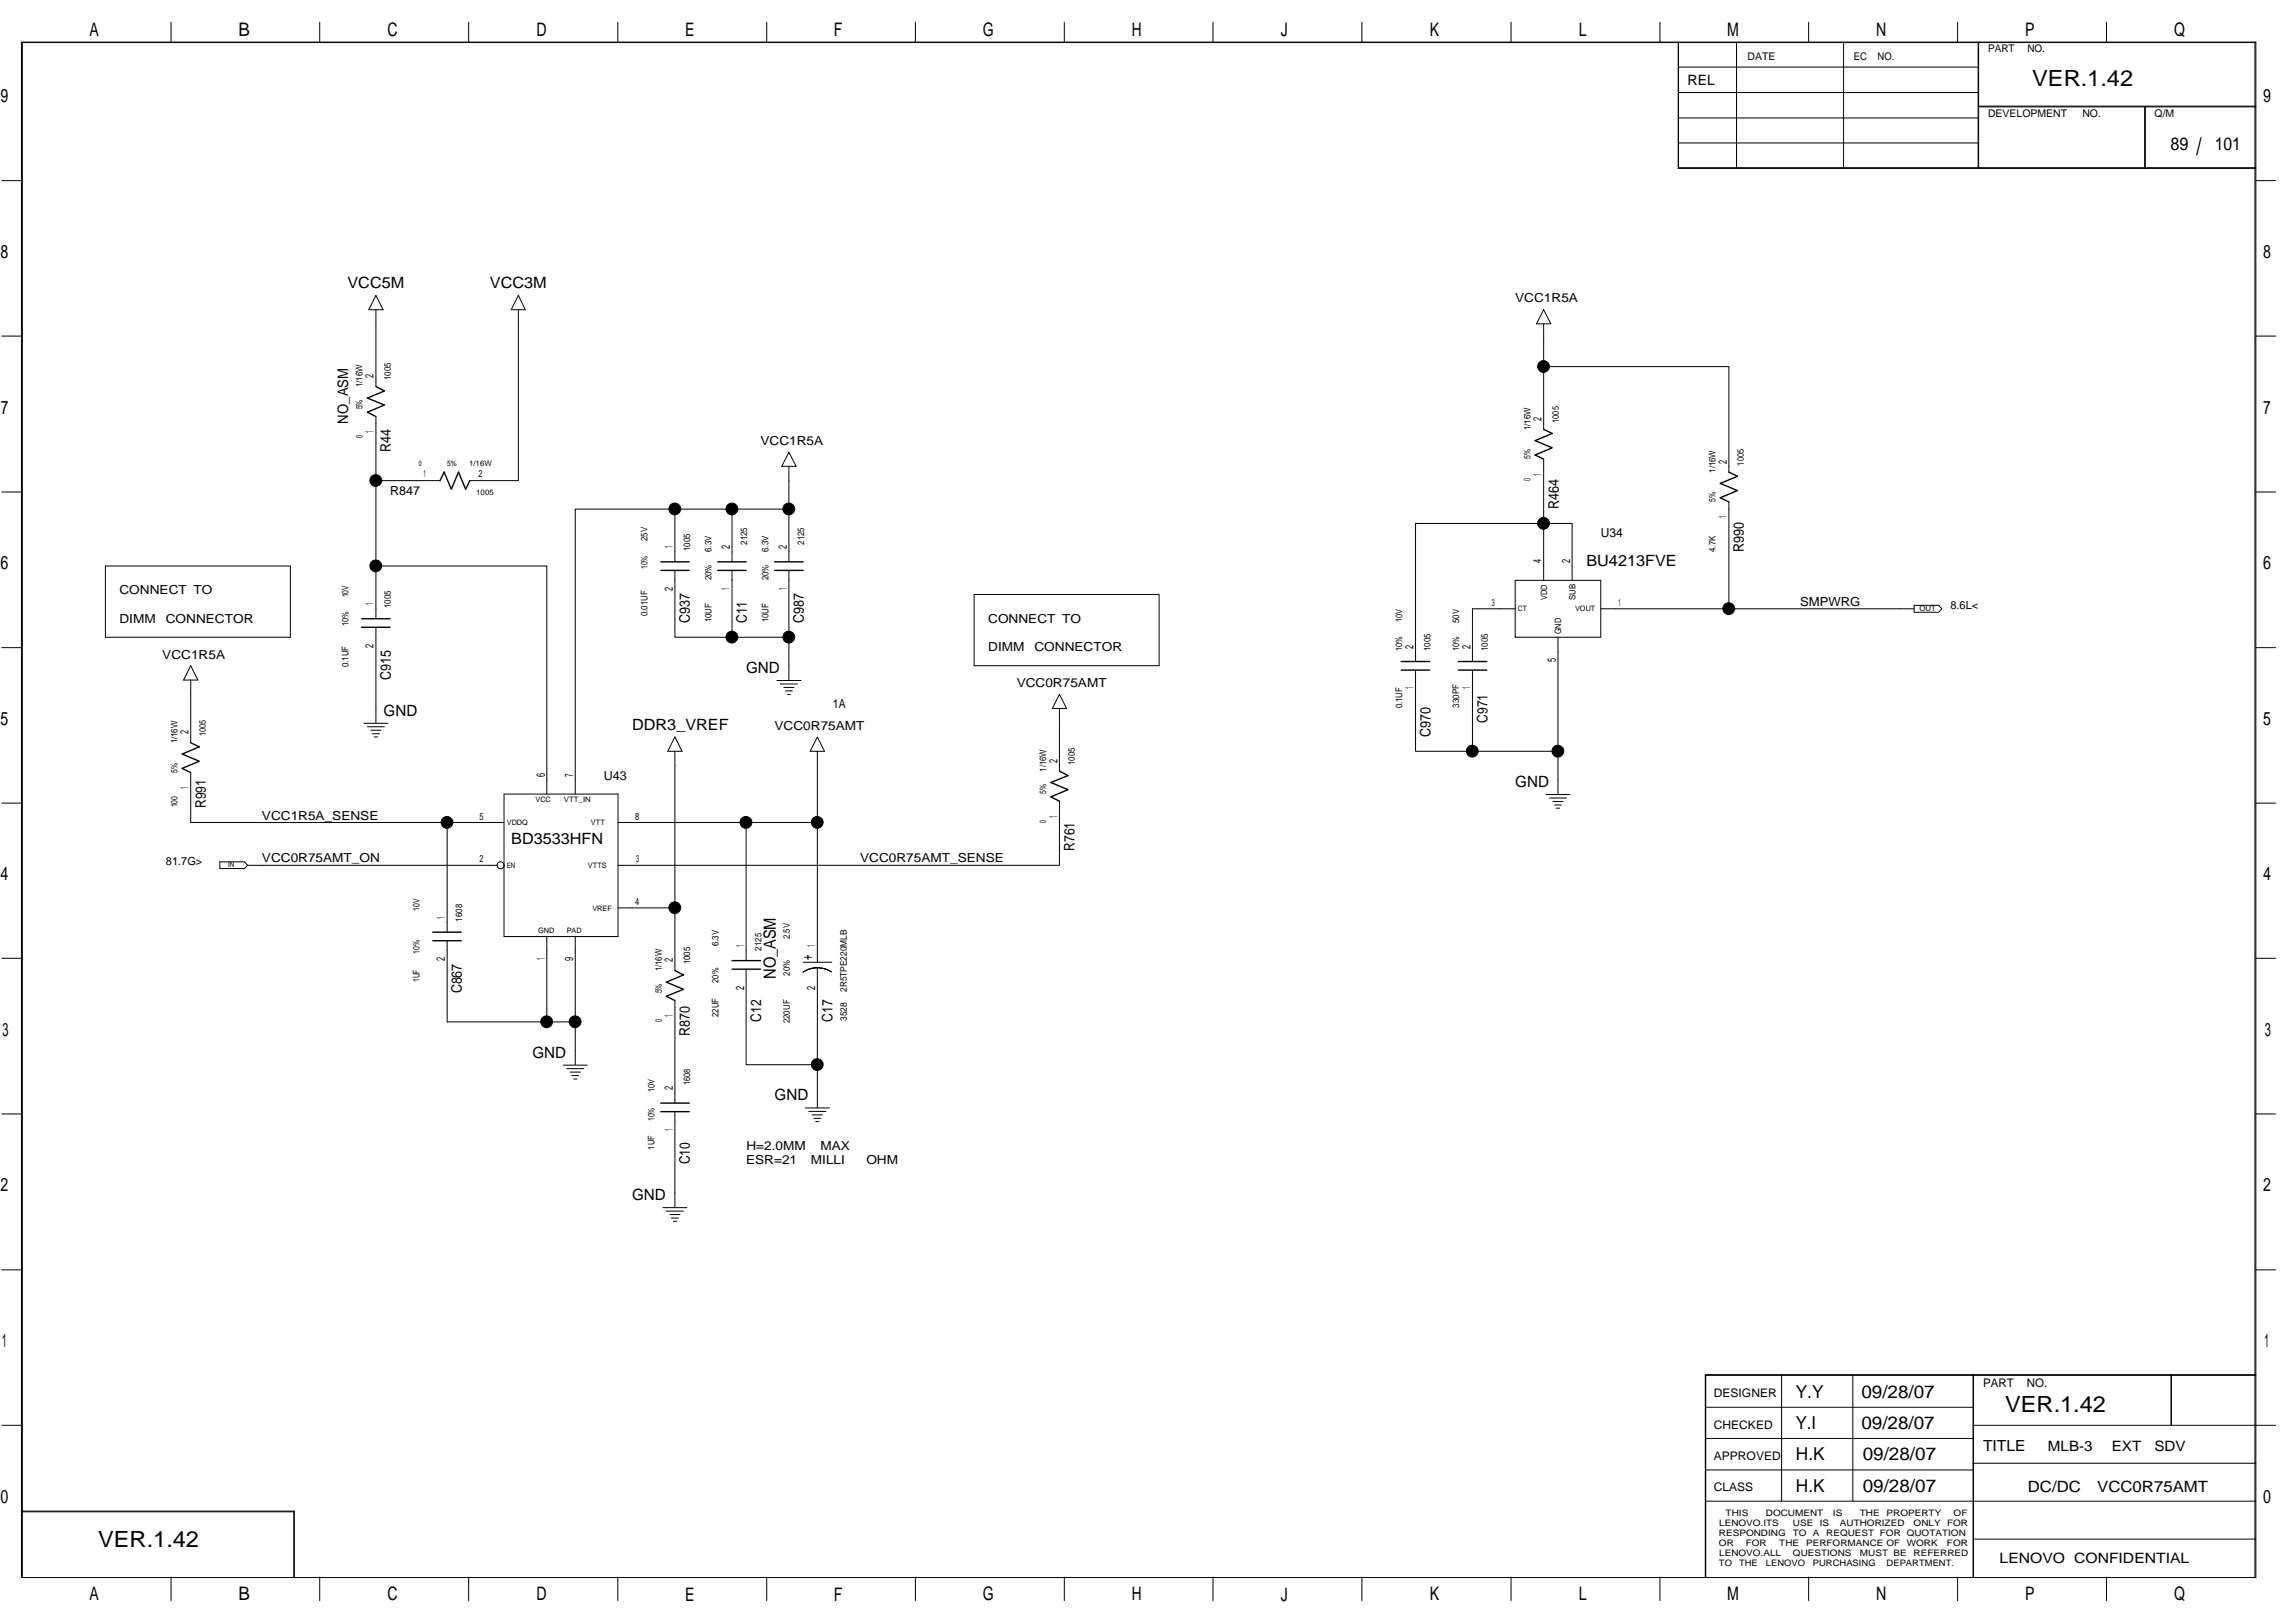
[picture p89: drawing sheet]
<svg xmlns="http://www.w3.org/2000/svg" width="420mm" height="297mm" viewBox="0 0 420 297" stroke-linecap="round" stroke-linejoin="round" font-family="sans-serif">
<defs><g id="words">
<text font-size="4.4" x="402.1" y="28.4">/</text>
<g font-size="4.1">
<text x="372.1" y="15.7">VER.1.42</text>
<text x="367.1" y="258.4">VER.1.42</text>
<text x="18" y="283.2">VER.1.42</text>
</g>
<g font-size="3.4">
<text x="16.4" y="6.6">A</text>
<text x="43.6" y="6.6">B</text>
<text x="70.9" y="6.6">C</text>
<text x="98.2" y="6.6">D</text>
<text x="125.4" y="6.6">E</text>
<text x="152.7" y="6.6">F</text>
<text x="179.9" y="6.6">G</text>
<text x="207.2" y="6.6">H</text>
<text x="234.5" y="6.6">J</text>
<text x="261.8" y="6.6">K</text>
<text x="289" y="6.6">L</text>
<text x="316.2" y="6.6">M</text>
<text x="343.5" y="6.6">N</text>
<text x="370.8" y="6.6">P</text>
<text x="398" y="6.6">Q</text>
<text x=".1" y="18.8">9</text>
<text x="414.3" y="18.8">9</text>
<text x=".1" y="47.2">8</text>
<text x="414.3" y="47.2">8</text>
<text x=".2" y="75.7">7</text>
<text x="414.3" y="75.7">7</text>
<text x=".1" y="104.2">6</text>
<text x="414.3" y="104.2">6</text>
<text x=".1" y="132.7">5</text>
<text x="414.3" y="132.7">5</text>
<text x=".1" y="161.1">4</text>
<text x="414.3" y="161.1">4</text>
<text x=".5" y="189.6">3</text>
<text x="414.6" y="189.6">3</text>
<text x=".1" y="218.1">2</text>
<text x="414.3" y="218.1">2</text>
<text x=".4" y="246.6">1</text>
<text x="414.6" y="246.6">1</text>
<text x=".1" y="275.1">0</text>
<text x="414.3" y="275.1">0</text>
<text x="16.4" y="292.9">A</text>
<text x="43.6" y="292.9">B</text>
<text x="70.9" y="292.9">C</text>
<text x="98.2" y="292.9">D</text>
<text x="125.4" y="292.9">E</text>
<text x="152.7" y="292.9">F</text>
<text x="179.9" y="292.9">G</text>
<text x="207.2" y="292.9">H</text>
<text x="234.5" y="292.9">J</text>
<text x="261.8" y="292.9">K</text>
<text x="289" y="292.9">L</text>
<text x="316.2" y="292.9">M</text>
<text x="343.5" y="292.9">N</text>
<text x="370.8" y="292.9">P</text>
<text x="398" y="292.9">Q</text>
</g>
<g font-size="3.3">
<text x="397.4" y="27.4">89</text>
<text x="405.5" y="27.4">101</text>
<text x="328.7" y="255.8">Y.Y</text>
<text x="340.8" y="255.8">09/28/07</text>
<text x="328.7" y="261.6">Y.I</text>
<text x="340.8" y="261.6">09/28/07</text>
<text x="328.8" y="267.3">H.K</text>
<text x="341" y="267.3">09/28/07</text>
<text x="328.8" y="273">H.K</text>
<text x="341" y="273">09/28/07</text>
</g>
<text font-size="3.1" x="142" y="179.2" transform="rotate(-90 142 179.2)">NO_ASM</text>
<g font-size="2.8">
<text x="63.6" y="52.7">VCC5M</text>
<text x="89.7" y="52.7">VCC3M</text>
<text x="290.4" y="103.6">BU4213FVE</text>
<text x="136.6" y="123.1">GND</text>
<text x="70.2" y="131">GND</text>
<text x="115.7" y="133.6">DDR3_VREF</text>
<text x="277.4" y="144">GND</text>
<text x="93.6" y="154.4">BD3533HFN</text>
<text x="97.5" y="193.5">GND</text>
<text x="141.8" y="201.4">GND</text>
<text x="115.7" y="219.6">GND</text>
<text x="363" y="265.6">TITLE</text>
<text x="371.3" y="273.1">DC/DC</text>
<text x="384" y="273.1">VCC0R75AMT</text>
</g>
<g font-size="2.7">
<text x="63.7" y="77.5" transform="rotate(-90 63.7 77.5)">NO_ASM</text>
<text x="71.5" y="82.8" transform="rotate(-90 71.5 82.8)">R44</text>
<text x="285.4" y="93.2" transform="rotate(-90 285.4 93.2)">R464</text>
<text x="319.2" y="101" transform="rotate(-90 319.2 101)">R990</text>
<text x="126.3" y="114" transform="rotate(-90 126.3 114)">C937</text>
<text x="136.7" y="114" transform="rotate(-90 136.7 114)">C11</text>
<text x="147.2" y="114" transform="rotate(-90 147.2 114)">C987</text>
<text x="71.5" y="124.5" transform="rotate(-90 71.5 124.5)">C915</text>
<text x="261.9" y="134.9" transform="rotate(-90 261.9 134.9)">C970</text>
<text x="272.3" y="132.3" transform="rotate(-90 272.3 132.3)">C971</text>
<text x="37.7" y="147.9" transform="rotate(-90 37.7 147.9)">R991</text>
<text x="196.7" y="155.7" transform="rotate(-90 196.7 155.7)">R761</text>
<text x="148.7" y="175.7" transform="rotate(-90 148.7 175.7)">+</text>
<text x="84.6" y="181.8" transform="rotate(-90 84.6 181.8)">C867</text>
<text x="126.3" y="189.7" transform="rotate(-90 126.3 189.7)">R870</text>
<text x="139.4" y="187" transform="rotate(-90 139.4 187)">C12</text>
<text x="152.4" y="187" transform="rotate(-90 152.4 187)">C17</text>
<text x="126.3" y="213.1" transform="rotate(-90 126.3 213.1)">C10</text>
</g>
<g font-size="2.6">
<text x="308.9" y="15.5">REL</text>
<text x="374.9" y="265.5">MLB-3</text>
<text x="386.6" y="265.5">EXT</text>
<text x="394.4" y="265.5">SDV</text>
<text x="366.1" y="286.1">LENOVO CONFIDENTIAL</text>
</g>
<g font-size="2.3">
<text x="277.4" y="55.3">VCC1R5A</text>
<text x="139.2" y="81.4">VCC1R5A</text>
<text x="71.4" y="90.5">R847</text>
<text x="293.1" y="98.3">U34</text>
<text x="21.9" y="108.8">CONNECT TO</text>
<text x="329.6" y="110.9">SMPWRG</text>
<text x="21.9" y="114">DIMM</text>
<text x="30.3" y="114">CONNECTOR</text>
<text x="180.9" y="114">CONNECT TO</text>
<text x="180.9" y="119.2">DIMM</text>
<text x="189.4" y="119.2">CONNECTOR</text>
<text x="29.7" y="120.5">VCC1R5A</text>
<text x="186.1" y="125.7">VCC0R75AMT</text>
<text x="152.5" y="129.6">1A</text>
<text x="141.8" y="133.6">VCC0R75AMT</text>
<text x="110.5" y="142.7">U43</text>
<text x="48" y="150">VCC1R5A_SENSE</text>
<text x="48" y="157.8">VCC0R75AMT_ON</text>
<text x="157.5" y="157.8">VCC0R75AMT_SENSE</text>
<text x="136.6" y="213.1">ESR=21</text>
<text x="136.6" y="210.5">H=2.0MM</text>
<text x="148.5" y="213.1">MILLI</text>
<text x="150.2" y="210.5">MAX</text>
<text x="158.6" y="213.1">OHM</text>
</g>
<g font-size="2.2">
<text x="313.8" y="255.7">DESIGNER</text>
<text x="363" y="253.8">PART</text>
<text x="371.1" y="253.8">NO.</text>
<text x="313.8" y="261.5">CHECKED</text>
<text x="313.8" y="267.2">APPROVED</text>
<text x="313.8" y="272.9">CLASS</text>
</g>
<g font-size="2.1">
<text x="68.4" y="69.2" transform="rotate(-90 68.4 69.2)">2</text>
<text x="282.2" y="77" transform="rotate(-90 282.2 77)">2</text>
<text x="68.4" y="79.2" transform="rotate(-90 68.4 79.2)">1</text>
<text x="282.2" y="87.1" transform="rotate(-90 282.2 87.1)">1</text>
<text x="316.1" y="84.8" transform="rotate(-90 316.1 84.8)">2</text>
<text x="316.1" y="94.9" transform="rotate(-90 316.1 94.9)">1</text>
<text x="123.2" y="100.3" transform="rotate(-90 123.2 100.3)">1</text>
<text x="133.6" y="100.5" transform="rotate(-90 133.6 100.5)">2</text>
<text x="144" y="100.5" transform="rotate(-90 144 100.5)">2</text>
<text x="133.6" y="107.9" transform="rotate(-90 133.6 107.9)">1</text>
<text x="144" y="107.9" transform="rotate(-90 144 107.9)">1</text>
<text x="282.2" y="103.1" transform="rotate(-90 282.2 103.1)">4</text>
<text x="287.4" y="103.1" transform="rotate(-90 287.4 103.1)">2</text>
<text x="68.4" y="110.7" transform="rotate(-90 68.4 110.7)">1</text>
<text x="123.2" y="108.1" transform="rotate(-90 123.2 108.1)">2</text>
<text x="68.4" y="118.5" transform="rotate(-90 68.4 118.5)">2</text>
<text x="258.8" y="118.7" transform="rotate(-90 258.8 118.7)">2</text>
<text x="269.2" y="118.7" transform="rotate(-90 269.2 118.7)">2</text>
<text x="284.8" y="121.1" transform="rotate(-90 284.8 121.1)">5</text>
<text x="258.8" y="126.2" transform="rotate(-90 258.8 126.2)">1</text>
<text x="269.2" y="126.2" transform="rotate(-90 269.2 126.2)">1</text>
<text x="34.5" y="134.4" transform="rotate(-90 34.5 134.4)">2</text>
<text x="99.7" y="142.2" transform="rotate(-90 99.7 142.2)">6</text>
<text x="104.9" y="142.2" transform="rotate(-90 104.9 142.2)">7</text>
<text x="193.6" y="139.6" transform="rotate(-90 193.6 139.6)">2</text>
<text x="34.5" y="144.4" transform="rotate(-90 34.5 144.4)">1</text>
<text x="193.6" y="149.6" transform="rotate(-90 193.6 149.6)">1</text>
<text x="81.4" y="168.1" transform="rotate(-90 81.4 168.1)">1</text>
<text x="136.2" y="173.3" transform="rotate(-90 136.2 173.3)">1</text>
<text x="149.3" y="173.3" transform="rotate(-90 149.3 173.3)">1</text>
<text x="81.4" y="175.9" transform="rotate(-90 81.4 175.9)">2</text>
<text x="99.7" y="175.7" transform="rotate(-90 99.7 175.7)">1</text>
<text x="104.9" y="175.9" transform="rotate(-90 104.9 175.9)">9</text>
<text x="123.2" y="176.1" transform="rotate(-90 123.2 176.1)">2</text>
<text x="136.2" y="181.1" transform="rotate(-90 136.2 181.1)">2</text>
<text x="149.3" y="181.1" transform="rotate(-90 149.3 181.1)">2</text>
<text x="123.2" y="186.1" transform="rotate(-90 123.2 186.1)">1</text>
<text x="123.2" y="199.6" transform="rotate(-90 123.2 199.6)">2</text>
<text x="123.2" y="207" transform="rotate(-90 123.2 207)">1</text>
</g>
<g font-size="2">
<text x="357.1" y="111.4">8.6L&lt;</text>
<text x="30.4" y="158.3">81.7G&gt;</text>
</g>
<g font-size="1.9">
<text x="319.9" y="11">DATE</text>
<text x="339.4" y="11">EC</text>
<text x="343.7" y="11">NO.</text>
<text x="364" y="9.5">PART</text>
<text x="371.2" y="9.5">NO.</text>
<text x="364" y="21.3">DEVELOPMENT</text>
<text x="381.2" y="21.3">NO.</text>
<text x="394.5" y="21.3">Q/M</text>
</g>
<g font-size="1.8">
<text x="77.5" y="87.4">1</text>
<text x="87.6" y="87.4">2</text>
<text x="273.1" y="110.9">3</text>
<text x="296.3" y="110.9">1</text>
<text x="87.8" y="150">5</text>
<text x="116.3" y="150">8</text>
<text x="87.8" y="157.8">2</text>
<text x="116.5" y="157.8">3</text>
<text x="116.3" y="165.6">4</text>
</g>
<g font-size="1.7">
<text x="66.4" y="70.9" transform="rotate(-90 66.4 70.9)">1/16W</text>
<text x="71.6" y="69.6" transform="rotate(-90 71.6 69.6)">1005</text>
<text x="66.4" y="74.9" transform="rotate(-90 66.4 74.9)">5%</text>
<text x="285.4" y="77.4" transform="rotate(-90 285.4 77.4)">1005</text>
<text x="66.4" y="80.1" transform="rotate(-90 66.4 80.1)">0</text>
<text x="280.2" y="78.7" transform="rotate(-90 280.2 78.7)">1/16W</text>
<text x="280.2" y="88" transform="rotate(-90 280.2 88)">0</text>
<text x="280.2" y="84" transform="rotate(-90 280.2 84)">5%</text>
<text x="314.1" y="86.5" transform="rotate(-90 314.1 86.5)">1/16W</text>
<text x="319.3" y="85.2" transform="rotate(-90 319.3 85.2)">1005</text>
<text x="314.1" y="91.9" transform="rotate(-90 314.1 91.9)">5%</text>
<text x="118.5" y="99.1" transform="rotate(-90 118.5 99.1)">25V</text>
<text x="126.4" y="100.9" transform="rotate(-90 126.4 100.9)">1005</text>
<text x="130.2" y="101" transform="rotate(-90 130.2 101)">6.3V</text>
<text x="136.8" y="99.7" transform="rotate(-90 136.8 99.7)">2125</text>
<text x="140.7" y="101" transform="rotate(-90 140.7 101)">6.3V</text>
<text x="147.2" y="99.7" transform="rotate(-90 147.2 99.7)">2125</text>
<text x="314.1" y="101" transform="rotate(-90 314.1 101)">4.7K</text>
<text x="118.5" y="104.1" transform="rotate(-90 118.5 104.1)">10%</text>
<text x="130.2" y="106.2" transform="rotate(-90 130.2 106.2)">20%</text>
<text x="140.7" y="106.2" transform="rotate(-90 140.7 106.2)">20%</text>
<text x="63.8" y="109.3" transform="rotate(-90 63.8 109.3)">10V</text>
<text x="71.6" y="111.3" transform="rotate(-90 71.6 111.3)">1005</text>
<text x="118.5" y="112.8" transform="rotate(-90 118.5 112.8)">0.01UF</text>
<text x="130.2" y="113.9" transform="rotate(-90 130.2 113.9)">10UF</text>
<text x="140.7" y="113.9" transform="rotate(-90 140.7 113.9)">10UF</text>
<text x="256.7" y="113.9" transform="rotate(-90 256.7 113.9)">10V</text>
<text x="63.8" y="114.6" transform="rotate(-90 63.8 114.6)">10%</text>
<text x="256.7" y="119.1" transform="rotate(-90 256.7 119.1)">10%</text>
<text x="261.9" y="119.1" transform="rotate(-90 261.9 119.1)">1005</text>
<text x="267.2" y="114" transform="rotate(-90 267.2 114)">50V</text>
<text x="267.2" y="119.1" transform="rotate(-90 267.2 119.1)">10%</text>
<text x="272.4" y="119.1" transform="rotate(-90 272.4 119.1)">1005</text>
<text x="63.8" y="122.1" transform="rotate(-90 63.8 122.1)">0.1UF</text>
<text x="256.7" y="129.7" transform="rotate(-90 256.7 129.7)">0.1UF</text>
<text x="267.2" y="129.5" transform="rotate(-90 267.2 129.5)">330PF</text>
<text x="32.5" y="136.1" transform="rotate(-90 32.5 136.1)">1/16W</text>
<text x="37.7" y="134.7" transform="rotate(-90 37.7 134.7)">1005</text>
<text x="32.5" y="141.4" transform="rotate(-90 32.5 141.4)">5%</text>
<text x="191.5" y="141.3" transform="rotate(-90 191.5 141.3)">1/16W</text>
<text x="196.8" y="140" transform="rotate(-90 196.8 140)">1005</text>
<text x="32.5" y="147.8" transform="rotate(-90 32.5 147.8)">100</text>
<text x="191.5" y="145.3" transform="rotate(-90 191.5 145.3)">5%</text>
<text x="191.5" y="150.5" transform="rotate(-90 191.5 150.5)">0</text>
<text x="76.8" y="166.7" transform="rotate(-90 76.8 166.7)">10V</text>
<text x="84.6" y="168.7" transform="rotate(-90 84.6 168.7)">1608</text>
<text x="131.6" y="173.2" transform="rotate(-90 131.6 173.2)">6.3V</text>
<text x="139.4" y="174" transform="rotate(-90 139.4 174)">2125</text>
<text x="144.6" y="171.9" transform="rotate(-90 144.6 171.9)">2.5V</text>
<text x="76.8" y="179.7" transform="rotate(-90 76.8 179.7)">1UF</text>
<text x="76.8" y="174.5" transform="rotate(-90 76.8 174.5)">10%</text>
<text x="121.1" y="177.8" transform="rotate(-90 121.1 177.8)">1/16W</text>
<text x="126.4" y="176.5" transform="rotate(-90 126.4 176.5)">1005</text>
<text x="131.6" y="179.9" transform="rotate(-90 131.6 179.9)">20%</text>
<text x="144.6" y="178.6" transform="rotate(-90 144.6 178.6)">20%</text>
<text x="121.1" y="181.8" transform="rotate(-90 121.1 181.8)">5%</text>
<text x="155" y="181.6" transform="rotate(-90 155 181.6)">2R5TPE220MLB</text>
<text x="121.1" y="187" transform="rotate(-90 121.1 187)">0</text>
<text x="131.6" y="186.2" transform="rotate(-90 131.6 186.2)">22UF</text>
<text x="144.6" y="187.3" transform="rotate(-90 144.6 187.3)">220UF</text>
<text x="155" y="186.9" transform="rotate(-90 155 186.9)">3528</text>
<text x="119.8" y="199.9" transform="rotate(-90 119.8 199.9)">10V</text>
<text x="126.4" y="198.6" transform="rotate(-90 126.4 198.6)">1608</text>
<text x="119.8" y="205.1" transform="rotate(-90 119.8 205.1)">10%</text>
<text x="119.8" y="210.4" transform="rotate(-90 119.8 210.4)">1UF</text>
</g>
<g font-size="1.6">
<text x="283.2" y="109.9" transform="rotate(-90 283.2 109.9)">VDD</text>
<text x="288.4" y="109.9" transform="rotate(-90 288.4 109.9)">SUB</text>
<text x="285.8" y="116.1" transform="rotate(-90 285.8 116.1)">GND</text>
<text x="314.7" y="281.2">RESPONDING</text>
<text x="314.7" y="279.3">LENOVO.ITS</text>
<text x="315.9" y="277.5">THIS</text>
<text x="323.3" y="277.5">DOCUMENT</text>
<text x="328.2" y="281.2">TO</text>
<text x="328.2" y="279.3">USE</text>
<text x="331.9" y="281.2">A</text>
<text x="333.2" y="279.3">IS</text>
<text x="334.3" y="281.2">REQUEST FOR QUOTATION</text>
<text x="335.6" y="277.5">IS</text>
<text x="336.8" y="279.3">AUTHORIZED</text>
<text x="340.5" y="277.5">THE</text>
<text x="345.4" y="277.5">PROPERTY</text>
<text x="350.3" y="279.3">ONLY</text>
<text x="356.5" y="279.3">FOR</text>
<text x="357.7" y="277.5">OF</text>
<text x="314.7" y="286.7">TO</text>
<text x="314.7" y="283">OR</text>
<text x="314.7" y="284.9">LENOVO.ALL</text>
<text x="318.4" y="286.7">THE</text>
<text x="319.6" y="283">FOR</text>
<text x="323.3" y="286.7">LENOVO</text>
<text x="325.7" y="283">THE</text>
<text x="328.2" y="284.9">QUESTIONS</text>
<text x="330.7" y="283">PERFORMANCE OF</text>
<text x="331.9" y="286.7">PURCHASING</text>
<text x="340.5" y="284.9">MUST BE</text>
<text x="345.4" y="286.7">DEPARTMENT.</text>
<text x="349.1" y="283">WORK</text>
<text x="350.3" y="284.9">REFERRED</text>
<text x="356.4" y="283">FOR</text>
</g>
<g font-size="1.4">
<text x="76.7" y="85.3">0</text>
<text x="81.9" y="85.3">5%</text>
<text x="85.9" y="85.3">1/16W</text>
<text x="87.2" y="90.5">1005</text>
<text x="277.9" y="111.9">CT</text>
<text x="288.4" y="111.9">VOUT</text>
<text x="351.4" y="111.8">OUT</text>
<text x="98" y="146.9">VCC</text>
<text x="103.2" y="146.9">VTT_IN</text>
<text x="92.8" y="151">VDDQ</text>
<text x="108.2" y="151">VTT</text>
<text x="41.8" y="158.7">IN</text>
<text x="92.8" y="158.8">EN</text>
<text x="107.6" y="158.8">VTTS</text>
<text x="108.4" y="166.7">VREF</text>
<text x="98.5" y="170.8">GND</text>
<text x="103.7" y="170.8">PAD</text>
</g>
</g></defs>
<g fill="none" stroke="#000" stroke-width=".25">
<path d="M68.8 70.7l1.6 .8-3.1 1.4 3.1 1.2-3.1 1.3 1.5 .8M282.6 78.6l1.6 .7-3.2 1.3 3.2 1.4-3.2 1.3 1.6 .7M80.5 88l.8-1.6 1.3 3.1 1.3-3.1 1.3 3.1 .8-1.5M316.5 86.4l1.6 .8-3.2 1.3 3.2 1.3-3.2 1.3 1.6 .8M66.2 113.2h5.2M66.2 114.8h5.2M121 104.4h5.2M121 102.8h5.2M131.4 102.8h5.2M131.4 104.4h5.2M141.8 102.8h5.3M141.8 104.4h5.3"/>
<path d="M34.9 135.9l1.6 .8-3.2 1.3 3.2 1.3-3.2 1.3 1.6 .8M256.5 121.1h5.2M256.5 122.6h5.2M267 121.1h5.2M267 122.6h5.2M194 141.1l1.5 .8-3.1 1.3 3.1 1.3-3.1 1.3 1.6 .8M79.2 170.6h5.2M79.2 172.2h5.2M123.6 177.6l1.5 .8-3.1 1.3 3.1 1.4-3.1 1.2 1.6 .8M134 177.4h5.2M134 175.8h5.2M121 201.9h5.2"/>
<path d="M121 203.5h5.2"/>
</g>
<g fill="none" stroke="#000" stroke-width=".18">
<path d="M3.9 7.7h409.1v281h-409.1zM31.3 4.1v3.6M58.5 4.1v3.6M85.8 4.1v3.6M113.1 4.1v3.6M140.4 4.1v3.6M167.6 4.1v3.6M194.8 4.1v3.6M222.1 4.1v3.6M249.3 4.1v3.6M276.6 4.1v3.6M303.9 4.1v3.6"/>
<path d="M307.2 7.7v23.1h105.8M307.2 12.3h55M307.2 16.9h55M307.3 7.7v23.1M317.9 7.7v23.1M331.1 4.1v3.6M337.5 7.7v23.1M358.4 4.1v3.6M362.2 7.7v23.1M362.2 19.4h50.8M362.2 19.6h50.8M385.6 4.1v3.6"/>
<path d="M392.6 19.6v11.2M392.8 19.6v11.2M.3 33.1h3.6M307.2 30.7h105.8M307.2 21.6h55M307.3 26.2h54.9M413 33.1h3.6M68.8 56.7v14M68.8 54.1l1.3 2.6h-2.6zM94.9 56.7v31.3h-8.9M94.9 54.1l1.3 2.6h-2.6zM282.6 59.3v19.3"/>
<path d="M282.6 56.7l1.3 2.6h-2.6zM.3 61.5h3.6M68.8 76.2v37M282.6 67.1h33.9v19.3M413 61.5h3.6M.3 90h3.6M68.8 88h11.7M123.6 93.2h-18.3v52.1M134 93.2h-10.4v9.6M144.4 82.8l1.3 2.5h-2.6zM144.4 85.3v7.9M282.6 84v22.2"/>
<path d="M316.5 91.9v19.5h-23.4M413 90h3.6M.3 118.5h3.6M19.3 103.6h33.9v13h-33.9zM68.8 103.6h31.3v41.7M68.8 114.8v17.5M123.6 104.4v12.2h10.4M134 104.4v12.2h10.4v-12.2M134 102.8v-9.6h10.4v9.6M144.4 116.6v7.9M178.3 108.8h33.9v13h-33.9zM277.4 111.4h-7.8v9.7"/>
<path d="M277.4 106.2h15.7v10.4h-15.7zM285.2 116.6v28.7M287.8 106.2v-10.4h-28.6v25.3M316.5 111.4h33.9M350.4 110.8h4.5l.6 .6-.6 .7h-4.5zM413 118.5h3.6M34.9 124.5v11.4M34.9 121.8l1.3 2.7h-2.6zM66.6 132.4h4.4M67.3 133h3.1M67.9 133.6h1.9M68.2 134.3h1.3"/>
<path d="M68.5 134.9h.6M123.6 137.5v40.1M123.6 134.9l1.3 2.6h-2.7zM142.2 124.5h4.4M142.9 125.2h3.1M143.5 125.8h1.9M143.8 126.4h1.3M144.1 127.1h.6M149.6 137.5v13h-13v25.3M149.6 134.9l1.3 2.6h-2.6zM194 127.1l1.3 2.6h-2.7zM194 129.7v11.4"/>
<path d="M259.2 122.6v14.9h10.4M269.6 122.6v14.9h15.6M.3 147h3.6M34.9 141.4v9.1h47M40.2 157.7h4.5l.6 .7-.6 .6h-4.5zM91 158.4h-45.7M92.3 150.5h-10.4v20.1M92.3 145.3h20.8v26.1h-20.8zM113.1 150.5h23.5M149.6 150.5v25.6M194 146.6v11.8h-80.9M283 145.4h4.4"/>
<path d="M283.7 146.1h3.1M284.3 146.7h1.9M284.6 147.3h1.3M284.9 147.9h.6M413 147h3.6M.3 175.4h3.6M81.9 172.2v14.8h18.2M100.1 171.4v15.6h5.2M105.3 171.4v23.5M113.1 166.2h10.5M136.6 177.4v17.5h13v7.8M147.1 176.1h5.2"/>
<path d="M147.2 177.8h.1M147.5 177.6h.1M147.9 177.5h.1M147.9 177.5l-.9 .4M147.9 177.5l1-.3 1.2-.1 1.2 .3 .9 .5M148.2 177.3v.1M149.6 177.1v17.8M151.1 177.3v.1M151.4 177.5h.1M151.8 177.7h.1M413 175.4h3.6M103.1 194.9h4.4"/>
<path d="M103.7 195.6h3.2M104.4 196.2h1.8M104.7 196.9h1.2M105 197.5h.6M123.6 183.1v18.8M.3 203.9h3.6M123.6 203.5v17.4M147.4 202.8h4.4M148.1 203.4h3.1M148.7 204h1.9M149 204.7h1.3M149.3 205.3h.6"/>
<path d="M413 203.9h3.6M.3 232.4h3.6M121.4 221h4.4M122 221.7h3.1M122.6 222.3h1.9M122.9 222.9h1.3M123.3 223.5h.6M413 232.4h3.6M312.2 251.7h100.8M312.2 257.6h49M312.3 251.6v37M326.2 251.6v23.1"/>
<path d="M339.2 251.6v23.1M361.2 251.6v37M361.3 251.6v37M397.5 251.6v9.3M413 251.6h-100.8v37M.3 260.9h3.6M3.9 276.6h50v12M3.9 276.7h50M53.8 276.6v12M312.2 274.7h100.8M312.2 263.3h49M312.2 269h49"/>
<path d="M361.2 267.8h51.8M361.2 260.9h55.4M4.1 288.6v-280.8h408.7v280.8M31.3 288.6v4.3M58.5 288.6v4.3M85.8 288.6v4.3M113.1 288.6v4.3M140.4 288.6v4.3M167.6 288.6v4.3M194.8 288.6v4.3M222.1 288.6v4.3M249.3 288.6v4.3"/>
<path d="M276.6 288.6v4.3M303.9 288.6v4.3M331.1 288.6v4.3M358.4 288.6v4.3M361.2 281.7h51.8M385.6 288.6v4.3"/>
<circle cx="91.6" cy="158.4" r=".64"/>
</g>
<g fill="#000" stroke="#000" stroke-width=".18">
<circle cx="282.6" cy="67.1" r="1.08"/>
<circle cx="68.8" cy="87.9" r="1.08"/>
<circle cx="123.5" cy="93.1" r="1.08"/>
<circle cx="134" cy="93.1" r="1.08"/>
<circle cx="144.4" cy="93.1" r="1.08"/>
<circle cx="282.6" cy="95.8" r="1.08"/>
<circle cx="68.8" cy="103.6" r="1.08"/>
<circle cx="134" cy="116.6" r="1.08"/>
<circle cx="144.4" cy="116.6" r="1.08"/>
<circle cx="316.5" cy="111.4" r="1.08"/>
<circle cx="269.5" cy="137.5" r="1.08"/>
<circle cx="285.2" cy="137.5" r="1.08"/>
<circle cx="81.8" cy="150.5" r="1.08"/>
<circle cx="136.6" cy="150.5" r="1.08"/>
<circle cx="149.6" cy="150.5" r="1.08"/>
<circle cx="123.5" cy="166.1" r="1.08"/>
<circle cx="100.1" cy="187" r="1.08"/>
<circle cx="105.3" cy="187" r="1.08"/>
<circle cx="149.6" cy="194.8" r="1.08"/>
</g>
<use href="#words"/>
</svg>
